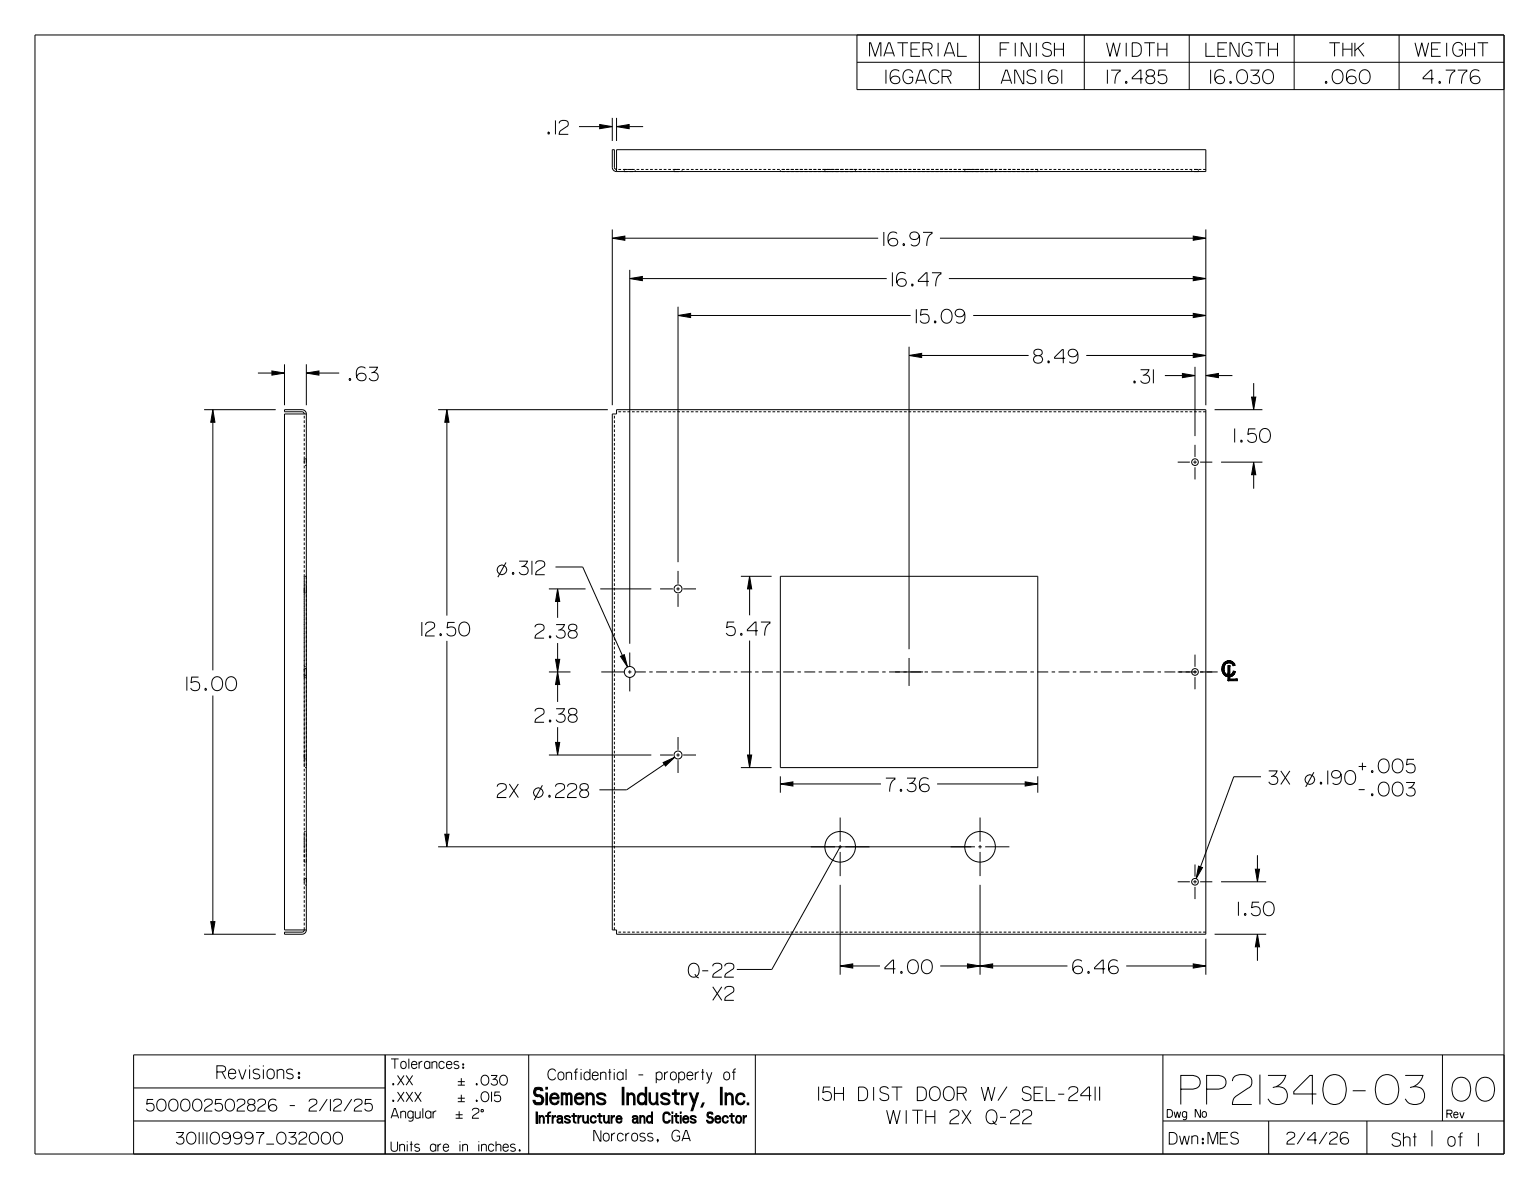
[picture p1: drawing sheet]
<svg xmlns="http://www.w3.org/2000/svg" width="279mm" height="216mm" viewBox="0 0 279 216" stroke-linecap="round" stroke-linejoin="round" font-family="sans-serif">
<defs><g id="words">
<text font-size="4.9" x="221.5" y="123.6">℄</text>
<text font-size="4.1" x="89.3" y="200.6">Siemens Industry, Inc.</text>
<text font-size="2.6" x="91.2" y="203.9">Infrastructure and Cities Sector</text>
<g font-size="2.3">
<text x="205.4" y="69.6">.31</text>
<text x="246.7" y="140.3">+.005</text>
</g>
<g font-size="2.2">
<text x="40.4" y="195.9">Revisions:</text>
<text x="253.3" y="208.2">Sht</text>
<text x="263.2" y="208.2">of</text>
</g>
<g font-size="1.8">
<text x="102.4" y="196.1">Confidential - property of</text>
<text x="110" y="207.2">Norcross, GA</text>
</g>
<g font-size="1.7">
<text x="70.6" y="194">Tolerances:</text>
<text x="70.6" y="203.1">Angular</text>
<text x="70.6" y="209.1">Units are in inches.</text>
</g>
<g font-size="1.3">
<text x="211.9" y="202.9">Dwg No</text>
<text x="262.7" y="203">Rev</text>
</g>
</g></defs>
<g fill="none" stroke="#000" stroke-width=".18">
<path d="M6.3 6.3h266.7v203.2h-266.7zM155.6 6.3v10h117.4M155.6 11.3h117.4M157.9 10.2v-2.4h.2l.8 2.4 .8-2.4h.2v2.4M160.5 10.2l.8-2.4h.3l.8 2.4M160.7 9.6h1.5M160.8 12.7v2.5M162.9 7.8h1.9M163.2 12.9a1.03 1.03 0 0 0-1.3-.1 1.03 1.03 0 0 0-.3 1.3 .91 .91 0 0 0 .7 1.1 .91 .91 0 0 0 1.1-.8 .88 .88 0 0 0-.9-.6 .88 .88 0 0 0-.8 .8M163.9 7.8v2.4M165.4 8.9h1.2M165.7 13.2a.95 .95 0 0 0-1.2-.5 .95 .95 0 0 0-.6 1.1 1 1 0 0 0 .5 1.2 1 1 0 0 0 1.2-.2l.1-.8h-.7"/>
<path d="M166.2 15.2l.9-2.5h.2l.9 2.5M166.4 14.6h1.6M167 7.8h-1.6v2.4h1.6M167.6 8.9h1a.58 .58 0 0 0 .6-.5 .58 .58 0 0 0-.6-.6h-1v2.4M168.5 8.9l.7 1.3M170.3 7.8v2.4M170.5 13.2a.95 .95 0 0 0-1.2-.5 .95 .95 0 0 0-.6 1.1 1 1 0 0 0 .5 1.2 1 1 0 0 0 1.2-.2l.1-.2M171 13.9h1.1a.58 .58 0 0 0 .6-.6 .58 .58 0 0 0-.6-.6h-1.1v2.5M171.4 10.2l.8-2.4h.3l.8 2.4M171.6 9.6h1.5M172 13.9l.7 1.3M173.9 7.8v2.4h1.6"/>
<path d="M177.8 6.3v10M181.6 8.9h1.1M181.8 15.2l.8-2.5h.2l.9 2.5M182 14.6h1.5M183.2 7.8h-1.6v2.4M184.3 7.8v2.4M185.9 12.7v2.5h-.3l-1.2-2.5h-.2v2.5M187.1 7.8v2.4h-.3l-1.2-2.4h-.2v2.4M188 13.1a.8 .8 0 0 0-.9-.4 .8 .8 0 0 0-.6 .6l.2 .4 1 .3a.66 .66 0 0 1 .3 .9 .66 .66 0 0 1-.9 .3l-.4-.1-.3-.4M188.1 7.8v2.4M189.1 12.7v2.5M190.8 8.1a.8 .8 0 0 0-.8-.4 .8 .8 0 0 0-.7 .7l.2 .3 1 .4a.66 .66 0 0 1 .3 .9 .66 .66 0 0 1-.9 .2l-.4-.1-.3-.3"/>
<path d="M191.4 8.9h1.7M191.4 7.8v2.4M191.9 12.9a1.03 1.03 0 0 0-1.3-.1 1.03 1.03 0 0 0-.3 1.3 .91 .91 0 0 0 .7 1.1 .91 .91 0 0 0 1.1-.8 .88 .88 0 0 0-.9-.6 .88 .88 0 0 0-.8 .8M192.8 12.7v2.5M193.1 7.8v2.4M196.8 6.3v10M200.9 7.8l.6 2.4 .6-2.4 .7 2.4 .6-2.4M201 12.7v2.5M201.7 12.7h1.7v.2a2.03 2.03 0 0 0-1 2.3M204.4 14.8l.2 .1-.1 .2-.2-.1zM204.5 7.8v2.4M205.6 7.8h1a1.47 1.47 0 0 1 0 2.4h-1z"/>
<path d="M207.5 14.3h-1.9v-.2l1.3-1.4h.2v2.5M207.7 7.8h2M208.2 12.9a.76 .76 0 0 1 .9-.3 .76 .76 0 0 1 .4 1 .76 .76 0 0 1-.9 .2 .76 .76 0 0 1-.4-.9zM208.6 13.8a.71 .71 0 0 0-.6 .9 .71 .71 0 0 0 1 .5 .69 .69 0 0 0 .7-.7 .69 .69 0 0 0-.7-.7M208.7 7.8v2.4M210.2 8.9h1.6M210.2 7.8v2.4M211.6 12.7h-1.2l-.1 1.1a.92 .92 0 0 1 1.2-.2 .92 .92 0 0 1 .3 1.2 .91 .91 0 0 1-1.6-.1M211.8 7.8v2.4M215.9 6.3v10M218.9 7.8v2.4h1.7M219.8 12.7v2.5"/>
<path d="M221.1 8.9h1.2M222.2 12.9a1.03 1.03 0 0 0-1.3-.1 1.03 1.03 0 0 0-.4 1.3 .91 .91 0 0 0 .7 1.1 .91 .91 0 0 0 1.1-.8 .88 .88 0 0 0-.9-.6 .88 .88 0 0 0-.8 .8M222.8 7.8h-1.7v2.4h1.7M223.3 14.8l.2 .1v.2l-.2-.1zM224.8 13a1.02 1.02 0 0 1 1.3-.2 1.02 1.02 0 0 1 .4 1.2 1.03 1.03 0 0 1-1.1 1.2 1.03 1.03 0 0 1-.9-1.4zM224.9 7.8v2.4h-.2l-1.2-2.4h-.2v2.4M227 12.7h1.5l-.4 .8-.7 .3M227.3 8.2a.95 .95 0 0 0-1.2-.4 .95 .95 0 0 0-.6 1.1 1 1 0 0 0 .4 1.2 1 1 0 0 0 1.3-.3l.1-.7h-.7M227.7 13.7a.81 .81 0 0 1 .9 1.1 .81 .81 0 0 1-1.4 .1l-.2-.2M227.8 7.8h1.9M228.8 7.8v2.4M229.5 13a1.02 1.02 0 0 1 1.3-.2 1.02 1.02 0 0 1 .4 1.2 1.03 1.03 0 0 1-1.1 1.2 1.03 1.03 0 0 1-.9-1.4z"/>
<path d="M230.3 8.9h1.6M230.3 7.8v2.4M231.9 7.8v2.4M234.9 6.3v10M240.7 14.8l.2 .1-.1 .2-.2-.1zM241.3 7.8h1.9M242.1 13a1.02 1.02 0 0 1 1.3-.2 1.02 1.02 0 0 1 .4 1.2 1.03 1.03 0 0 1-1.1 1.2 1.03 1.03 0 0 1-.9-1.4zM242.3 7.8v2.4M243.8 8.9h1.6M243.8 7.8v2.4M245.4 7.8v2.4M246 7.8v2.4"/>
<path d="M246.1 12.9a1.03 1.03 0 0 0-1.3-.1 1.03 1.03 0 0 0-.4 1.3 .91 .91 0 0 0 .8 1.1 .91 .91 0 0 0 1-.8 .88 .88 0 0 0-.9-.6 .88 .88 0 0 0-.8 .8M246.5 8.7l1.1 1.5M247 13a1.02 1.02 0 0 1 1.3-.2 1.02 1.02 0 0 1 .4 1.2 1.03 1.03 0 0 1-1.1 1.2 1.03 1.03 0 0 1-.8-1.4zM247.6 7.8l-1.6 1.4M254 6.3v10M256.9 7.8l.6 2.4 .6-2.4 .6 2.4 .7-2.4M259.9 8.9h1.2M260.3 14.3h-1.9v-.2l1.3-1.4h.2v2.5M261.3 14.8l.2 .1-.1 .2-.2-.1zM261.5 7.8h-1.6v2.4h1.6M262.5 12.7h1.6v.2a2.03 2.03 0 0 0-1 2.3M262.6 7.8v2.4"/>
<path d="M264.7 12.7h1.6v.2a2.03 2.03 0 0 0-1 2.3M265.5 8.2a.95 .95 0 0 0-1.2-.4 .95 .95 0 0 0-.6 1.1 1 1 0 0 0 .5 1.2 1 1 0 0 0 1.2-.3l.1-.7h-.7M266.1 8.9h1.6M266.1 7.8v2.4M267.7 7.8v2.4M268.2 7.8h2M268.6 12.9a1.03 1.03 0 0 0-1.3-.1 1.03 1.03 0 0 0-.4 1.3 .91 .91 0 0 0 .7 1.1 .91 .91 0 0 0 1.1-.8 .88 .88 0 0 0-.9-.6 .88 .88 0 0 0-.8 .8M269.2 7.8v2.4M99.5 24l.2 .1v.2l-.2-.1zM100.8 21.9v2.5M101.5 22.4a.89 .89 0 0 1 .8-.6 .89 .89 0 0 1 .9 .5 .54 .54 0 0 1-.4 .7l-1.1 .8-.2 .6h1.7M105.1 23h3.8"/>
<path d="M108.9 22.6l2.3 .4-2.3 .4zM111.2 21.4v4.2M111.9 23l2.3-.4v.8zM111.9 30.8l-.2-.1-.2-.3v-3.2h-.3v3.2a.78 .78 0 0 0 .7 .8M111.9 27.2h107v4h-107zM111.9 30.8h.1M111.9 21.4v4.2M112.3 30.8h.5M113.1 30.8h2.1M113.3 30.9v.3M114.2 23h2.6M115.3 30.9v.3"/>
<path d="M115.6 30.8h.4M116.4 30.8h.5M117.2 30.8h.5M118 30.8h.5M118.8 30.8h.5M119.7 30.8h.5M120.5 30.8h.5M121.3 30.8h.5M122.1 30.8h1.4M122.4 30.9v.3M123.8 30.8h.5M123.8 30.9v.3"/>
<path d="M124.6 30.8h.5M125.4 30.8h.5M126.3 30.8h.4M127.1 30.8h.5M127.9 30.8h.5M128.7 30.8h.5M129.5 30.8h.5M130.4 30.8h.5M131.2 30.8h.5M132 30.8h.5M132.8 30.8h.5M133.7 30.8h.5"/>
<path d="M134.5 30.8h.5M135.3 30.8h.5M136.1 30.8h.5M137 30.8h.4M137.8 30.8h.5M138.6 30.8h.5M139.4 30.8h.5M140.2 30.8h.5M141.1 30.8h.5M141.7 30.9v.3M141.7 30.8h.1M141.9 30.8h.6"/>
<path d="M142.7 30.8h.6M143.5 30.8h.6M144.4 30.8h.5M145.2 30.8h.6M146 30.8h.6M146.8 30.8h.6M147.6 30.8h.6M148.5 30.8h.5M149.3 30.8h2.2M149.7 30.9v.3M151.6 30.8h.7M152.5 30.8h.6"/>
<path d="M153.4 30.8h.6M154.2 30.8h.7M155.1 30.8h.5M155.3 30.9v.3M155.9 30.8h.5M156.7 30.8h.5M157.5 30.8h.6M158.3 30.8h.6M159.2 30.8h.5M160 30.8h.5M160.8 30.8h.5M161.6 30.8h.6"/>
<path d="M162.5 30.8h.5M163.3 30.8h.5M164.1 30.8h.5M164.9 30.8h.5M165.8 30.8h.5M166.6 30.8h.5M167.4 30.8h.5M168.2 30.8h.5M169 30.8h.5M169.9 30.8h.5M170.7 30.8h.5M171.5 30.8h.5"/>
<path d="M172.3 30.8h.5M173.2 30.8h.5M174 30.8h.5M174.8 30.8h2.1M175.1 30.9v.3M177 30.8h.8M177.9 30.8h.7M178.9 30.8h.5M179.7 30.8h.6M180.5 30.8h.6M180.7 30.9v.3M181.4 30.8h.5"/>
<path d="M182.2 30.8h.5M183 30.8h.5M183.8 30.8h.6M184.6 30.8h.6M185.5 30.8h.5M186.3 30.8h.5M187.1 30.8h.5M187.9 30.8h.6M188.4 30.9v.3M188.8 30.8h.5M189.6 30.8h.5M190.4 30.8h.5"/>
<path d="M191.3 30.8h.5M192.1 30.8h.5M192.9 30.8h.5M193.7 30.8h.5M194.6 30.8h.5M195.4 30.8h.5M196.2 30.8h.5M197 30.8h.5M197.8 30.8h.5M198.7 30.8h.5M199.5 30.8h.5M200.3 30.8h.5"/>
<path d="M201.1 30.8h.5M202 30.8h.5M202.8 30.8h.5M203.6 30.8h.5M204.4 30.8h.5M205.3 30.8h.4M206.1 30.8h.5M206.9 30.8h.5M207.7 30.8h.5M208.5 30.8h.5M209.4 30.8h.5M210.2 30.8h.5"/>
<path d="M211 30.8h.5M211.8 30.8h.5M212.7 30.8h.5M213.5 30.8h.5M214.3 30.8h.5M215.1 30.8h.5M216 30.8h.4M216.3 30.9v.3M216.8 30.8h.8M217.6 30.9v.3M217.6 30.8h.5M218.4 30.8h.5"/>
<path d="M111.2 43.3l2.2-.4v.7zM111.2 41.7v31.9M113.4 43.3h46M114.3 50.6l2.3-.4v.8zM114.3 49v67.9M116.6 50.6h44.4M123.1 57.3l2.3-.4v.8zM123.1 55.7v46.4M125.4 57.3h39.9M160.5 42.1v2.6M162 49.5v2.5M162.8 42.4a1.03 1.03 0 0 0-1.3-.1 1.03 1.03 0 0 0-.3 1.3 .91 .91 0 0 0 .7 1 .91 .91 0 0 0 1.1-.7 .88 .88 0 0 0-.9-.6 .88 .88 0 0 0-.8 .7"/>
<path d="M164 44.2l.2 .2-.1 .2-.2-.2zM164.4 49.7a1.03 1.03 0 0 0-1.3-.1 1.03 1.03 0 0 0-.3 1.3 .91 .91 0 0 0 .7 1.1 .91 .91 0 0 0 1-.8 .88 .88 0 0 0-.9-.6 .88 .88 0 0 0-.8 .8M165.6 51.6l.2 .1-.1 .2-.2-.1zM166.4 56.2v2.5M166.9 42.7a.83 .83 0 0 1-1 .9 .83 .83 0 0 1-.6-1.2 .96 .96 0 0 1 1.1-.2 .96 .96 0 0 1 .6 1 1 1 0 0 1-.4 1.2 1 1 0 0 1-1.2 0M167.6 42.2h1.6v.2a2.03 2.03 0 0 0-.9 2.3M168.5 56.2h-1.3l-.1 1.1a.92 .92 0 0 1 1.2-.2 .92 .92 0 0 1 .3 1.2 .91 .91 0 0 1-1.6-.1M168.6 51.1h-1.9v-.2l1.4-1.4h.2v2.5M169.2 49.5h1.6v.2a2.03 2.03 0 0 0-.9 2.3M169.7 58.3l.2 .1-.1 .2-.2-.1zM170.6 43.3h46M171.1 56.5a1.02 1.02 0 0 1 1.3-.2 1.02 1.02 0 0 1 .5 1.2 1.03 1.03 0 0 1-1.2 1.2 1.03 1.03 0 0 1-.8-1.4z"/>
<path d="M172.3 50.6h44.3M175.1 56.8a.83 .83 0 0 1-1 .8 .83 .83 0 0 1-.6-1.2 .96 .96 0 0 1 1.2-.2 .96 .96 0 0 1 .5 1.1 1 1 0 0 1-.3 1.2 1 1 0 0 1-1.3-.1M176.7 57.3h39.9M216.6 56.9l2.3 .4-2.3 .4zM216.6 50.2l2.3 .4-2.3 .4zM216.6 42.9l2.3 .4-2.3 .3zM218.9 41.7v31.9M37.1 74.4h13M38.6 74.4l.4 2.3h-.7zM38.6 76.7v45M46.8 67.7h2.6M49.4 67.4l2.2 .3-2.2 .4z"/>
<path d="M51.6 66.2v7.4M55.2 75.2v-.2l-.4-.2h-3.2v-.4h3.2a.78 .78 0 0 1 .8 .8M55.2 75.2h.1M55.2 75.5v.5M55.2 76.3v.5M55.2 77.1v.5M55.2 78v.5M55.2 78.8v.5M55.2 79.6v.5M55.6 67.7l2.3-.3v.7zM55.6 66.2v7.4M55.6 75.2v93.7"/>
<path d="M55.6 75.2h-4v93.7h4M57.9 67.7h3.7M63.5 68.7l.2 .2-.1 .2-.2-.2zM66.3 66.9a1.03 1.03 0 0 0-1.3-.1 1.03 1.03 0 0 0-.3 1.2 .91 .91 0 0 0 .7 1.1 .91 .91 0 0 0 1.1-.7 .88 .88 0 0 0-.9-.6 .88 .88 0 0 0-.8 .7M67 66.7h1.5l-.5 .7-.6 .3M67.7 67.6a.81 .81 0 0 1 .9 1.2 .81 .81 0 0 1-1.4 .1l-.2-.2M79.5 74.4h30.8M81.1 74.4l.4 2.3h-.8zM81.1 76.7v35.1M111.5 75.2h.1M111.5 75.5v.5M111.5 76.3v.5"/>
<path d="M111.5 77.1v.5M111.5 78v.5M111.5 78.8v.5M111.5 79.6v.5M111.9 74.4h107v95.2h-107v-.7h-.7v-93.7h.7zM111.9 74.8h.1M112.3 74.8h.5M113.1 74.8h.5M113.9 74.8h.5M114.7 74.8h.5M115.6 74.8h.4M116.4 74.8h.5"/>
<path d="M117.2 74.8h.5M118 74.8h.5M118.8 74.8h.5M119.7 74.8h.5M120.5 74.8h.5M121.3 74.8h.5M122.1 74.8h.5M123 74.8h.5M123.8 74.8h.5M124.6 74.8h.5M125.4 74.8h.5M126.3 74.8h.4"/>
<path d="M127.1 74.8h.5M127.9 74.8h.5M128.7 74.8h.5M129.5 74.8h.5M130.4 74.8h.5M131.2 74.8h.5M132 74.8h.5M132.8 74.8h.5M133.7 74.8h.5M134.5 74.8h.5M135.3 74.8h.5M136.1 74.8h.5"/>
<path d="M137 74.8h.4M137.8 74.8h.5M138.6 74.8h.5M139.4 74.8h.5M140.2 74.8h.5M141.1 74.8h.5M141.9 74.8h.5M142.7 74.8h.5M143.5 74.8h.5M144.4 74.8h.5M145.2 74.8h.5M146 74.8h.5"/>
<path d="M146.8 74.8h.5M147.6 74.8h.5M148.5 74.8h.5M149.3 74.8h.5M150.1 74.8h.5M150.9 74.8h.5M151.8 74.8h.5M152.6 74.8h.5M153.4 74.8h.5M154.2 74.8h.5M155.1 74.8h.4M155.9 74.8h.5"/>
<path d="M156.7 74.8h.5M157.5 74.8h.5M158.3 74.8h.5M159.2 74.8h.5M160 74.8h.5M160.8 74.8h.5M161.6 74.8h.5M162.5 74.8h.5M163.3 74.8h.5M164.1 74.8h.5M164.9 74.8h.5M165 64.5l2.3-.3v.7z"/>
<path d="M165 63v54.9M165.8 74.8h.4M166.6 74.8h.5M167.3 64.5h19.4M167.4 74.8h.5M168.2 74.8h.5M169 74.8h.5M169.9 74.8h.5M170.7 74.8h.5M171.5 74.8h.5M172.3 74.8h.5M173.2 74.8h.5"/>
<path d="M174 74.8h.5M174.8 74.8h.5M175.6 74.8h.5M176.5 74.8h.4M177.3 74.8h.5M178.1 74.8h.5M178.9 74.8h.5M179.7 74.8h.5M180.6 74.8h.5M181.4 74.8h.5M182.2 74.8h.5M183 74.8h.5"/>
<path d="M183.9 74.8h.5M184.7 74.8h.5M185.5 74.8h.5M186.3 74.8h.5M187.2 74.8h.4M187.8 63.7a.76 .76 0 0 1 .9-.3 .76 .76 0 0 1 .4 .9 .76 .76 0 0 1-.9 .3 .76 .76 0 0 1-.4-.9zM188 74.8h.5M188.2 64.6a.71 .71 0 0 0-.5 .9 .71 .71 0 0 0 .9 .4 .69 .69 0 0 0 .7-.6 .69 .69 0 0 0-.6-.7M188.8 74.8h.5M189.6 74.8h.5M190.3 65.5l.2 .2-.1 .2-.2-.2zM190.4 74.8h.5"/>
<path d="M191.3 74.8h.5M192.1 74.8h.5M192.9 74.8h.5M193.4 65.1h-1.9v-.2l1.3-1.4h.2v2.4M193.7 74.8h.5M194.6 74.8h.5M195.4 74.8h.5M195.6 64a.83 .83 0 0 1-1 .8 .83 .83 0 0 1-.5-1.1 .96 .96 0 0 1 1.1-.2 .96 .96 0 0 1 .5 1 1 1 0 0 1-.3 1.2 1 1 0 0 1-1.3 0M196.2 74.8h.5M197 74.8h.5M197.2 64.5h19.4M197.8 74.8h.5"/>
<path d="M198.7 74.8h.5M199.5 74.8h.5M200.3 74.8h.5M201.1 74.8h.5M202 74.8h.5M202.8 74.8h.5M203.6 74.8h.5M204.4 74.8h.5M205.3 74.8h.4M206.1 74.8h.5M206.9 74.8h.5M207.1 67.1h1.5l-.5 .8-.6 .3"/>
<path d="M207.7 74.8h.5M208.5 74.8h.5M209.4 74.8h.5M209.4 67.1v2.5M210.2 74.8h.5M211 74.8h.5M211.5 68.2h3.2M211.8 74.8h.5M212.7 74.8h.5M213.5 74.8h.5M214.3 74.8h.5M214.7 67.8l2.2 .4-2.2 .4z"/>
<path d="M215.1 74.8h.5M216 74.8h.4M216.6 64.2l2.3 .3-2.3 .4zM216.8 74.8h.5M216.9 66.6v12.6M217.6 74.8h.5M218.4 74.8h.5M218.9 68.2l2.3-.4v.8zM220.5 74.4h8.7M221.2 68.2h2.5M224.1 77.8v2.5M225.3 79.9l.2 .2-.1 .2-.2-.2z"/>
<path d="M227.2 72.1h.8l-.4 2.3zM227.6 69.6v2.5M227.9 77.9h-1.2l-.2 1a.92 .92 0 0 1 1.2-.1 .92 .92 0 0 1 .3 1.1 .91 .91 0 0 1-1.5 0M228.9 78.1a1.02 1.02 0 0 1 1.3-.1 1.02 1.02 0 0 1 .4 1.2 1.03 1.03 0 0 1-1.1 1.1 1.03 1.03 0 0 1-.8-1.3zM55.2 80.4v.5M55.2 81.2v.5M55.2 82.1v.5M55.2 82.9v1.3M55.2 84.5v.5M55.2 85.4v.5M55.2 86.2v.5M55.2 87v.5"/>
<path d="M55.2 87.8v.5M55.2 88.6v.5M55.2 89.5v.5M55.2 90.3v.5M55.2 91.1v.5M55.2 91.9v.5M55.2 92.8v.4M55.2 93.6v.5M55.2 94.4v.5M55.2 95.2v.5M55.2 96v.5M55.2 96.9v.5"/>
<path d="M55.2 97.7v.5M55.2 98.5v.5M55.2 99.3v.5M55.4 84.5h.2M55.4 83.3h.2M111.5 80.4v.5M111.5 81.2v.5M111.5 82.1v.5M111.5 82.9v.5M111.5 83.7v.5M111.5 84.5v.5M111.5 85.4v.5"/>
<path d="M111.5 86.2v.5M111.5 87v.5M111.5 87.8v.5M111.5 88.6v.5M111.5 89.5v.5M111.5 90.3v.5M111.5 91.1v.5M111.5 91.9v.5M111.5 92.8v.4M111.5 93.6v.5M111.5 94.4v.5M111.5 95.2v.5"/>
<path d="M111.5 96v.5M111.5 96.9v.5M111.5 97.7v.5M111.5 98.5v.5M111.5 99.3v.5M213.8 83.9h2.2M216.6 83.9h.7M216.9 80.8v2.2M216.9 83.6v.6M216.9 84.8v2.3M217.9 83.9h2.2M221.7 83.9h7.5"/>
<path d="M227.6 83.9l.4 2.3h-.8zM227.6 86.2v2.5M55.2 100.2v.4M55.2 101v.5M55.2 101.8v.5M55.2 102.6v.5M55.2 103.4v.5M55.2 104.3v25.1M55.2 107.7h.3M55.2 106.2h.3M55.4 104.6h.2M76.6 112.9v2.6"/>
<path d="M77.3 113.5a.89 .89 0 0 1 .8-.6 .89 .89 0 0 1 .8 .5 .54 .54 0 0 1-.3 .7l-1.2 .8-.1 .6h1.6M79.9 115.1l.2 .1v.2l-.2-.1zM81.1 116.4v35.1M82.5 113h-1.2l-.1 1a.92 .92 0 0 1 1.1-.1 .92 .92 0 0 1 .4 1.2 .91 .91 0 0 1-1.6-.1M83.6 113.3a1.02 1.02 0 0 1 1.2-.2 1.02 1.02 0 0 1 .5 1.2 1.03 1.03 0 0 1-1.2 1.2 1.03 1.03 0 0 1-.8-1.4zM91.9 102.1l-1.5 2.7M93.1 103.9l.2 .2-.1 .2-.2-.1zM94.2 101.9h1.5l-.4 .7-.6 .3M94.9 102.9a.81 .81 0 0 1 .9 1.1 .81 .81 0 0 1-1.4 .1l-.2-.2M96.6 101.8v2.6M97.1 113.9a.89 .89 0 0 1 .8-.6 .89 .89 0 0 1 .9 .5 .54 .54 0 0 1-.4 .7l-1.1 .8-.2 .6h1.7M97.3 102.4a.89 .89 0 0 1 .8-.6 .89 .89 0 0 1 .8 .5 .54 .54 0 0 1-.3 .7l-1.2 .8-.1 .6h1.6"/>
<path d="M99.6 106.9h6.7M99.8 115.5l.2 .1-.1 .2-.2-.1zM100.8 103h5l7.2 16M100.9 119.7h.7l-.4 2.3zM101 113.4h1.5l-.5 .8-.6 .2M101.2 106.9l.4 2.3h-.7zM101.2 109.2v3M101.2 116.8v2.9M101.6 114.4a.81 .81 0 0 1 .9 1.1 .81 .81 0 0 1-1.4 .1l-.1-.2M103.4 113.5a.74 .74 0 0 1 .9-.1 .74 .74 0 0 1 .4 .8 .76 .76 0 0 1-1 .3 .76 .76 0 0 1-.4-.9zM103.8 114.5a.71 .71 0 0 0-.6 .9 .71 .71 0 0 0 .9 .5 .69 .69 0 0 0 .7-.7 .69 .69 0 0 0-.6-.7M109 106.9h9.2"/>
<path d="M111.5 100.2v.4M111.5 101v.5M111.5 101.8v.5M111.5 102.6v.5M111.5 103.4v.5M111.5 104.3v.5M111.5 105.1v.5M111.5 105.9v.5M111.5 106.7v.5M111.5 107.5v.5M111.5 108.4v.5M111.5 109.2v.5"/>
<path d="M111.5 110v.5M111.5 110.8v.5M111.5 111.7v.5M111.5 112.5v.5M111.5 113.3v.5M111.5 114.1v.5M111.5 114.9v.5M111.5 115.8v.5M111.5 116.6v.5M111.5 117.4v.5M111.5 118.2v.5M111.5 119.1v.4"/>
<path d="M111.5 119.9v.5M112.6 119.2l.7-.3 .6 2.2zM114.3 118.5v2.6M119.8 106.9h2.4M122.8 106.9h.6M123.1 103.7v2.3M123.1 106.6v.6M123.1 107.9v2.3M124 106.9h2.4M133.3 113h-1.2l-.2 1a.92 .92 0 0 1 1.2-.1 .92 .92 0 0 1 .3 1.1 .91 .91 0 0 1-1.6-.1M134.5 104.6h5.6M134.5 115l.2 .1v.2l-.3-.1z"/>
<path d="M136.1 104.6l.4 2.3h-.8zM136.1 106.9v4.8M136.1 116.3v20.8M137.6 114.5h-1.9v-.2l1.3-1.3h.3v2.4M138.1 113h1.7v.2a2.03 2.03 0 0 0-1 2.2M141.7 104.6h46.7v34.8h-46.7zM165 119.5v5.1M216.9 118.9v2.2M33.9 122.9v2.5M36 122.9h-1.2l-.1 1.1a.92 .92 0 0 1 1.2-.1 .92 .92 0 0 1 .3 1.1 .91 .91 0 0 1-1.6-.1M37.3 125l.2 .1-.1 .2-.2-.1zM38.6 126.3v41.1"/>
<path d="M38.7 123.2a1.02 1.02 0 0 1 1.3-.2 1.02 1.02 0 0 1 .4 1.2 1.03 1.03 0 0 1-1.1 1.2 1.03 1.03 0 0 1-.9-1.4zM41.2 123.2a1.02 1.02 0 0 1 1.3-.2 1.02 1.02 0 0 1 .4 1.2 1.03 1.03 0 0 1-1.1 1.2 1.03 1.03 0 0 1-.8-1.4zM55.2 129.5v.7M55.2 130.3v.8M55.2 131.1v.8M55.2 131.9v.8M55.2 132.8v.7M55.2 133.6v.7M55.2 134.4v.8M55.2 135.2v.8M55.2 136.1v.7M55.2 136.9v1.6"/>
<path d="M55.2 138.6v.7M55.2 139.6v.5M55.2 137.8h.3M55.2 136.4h.3M55.2 123h.3M55.2 121h.3M55.4 139.4h.2M55.4 122.6h.2M55.4 121.4h.2M97.1 129.2a.89 .89 0 0 1 .8-.6 .89 .89 0 0 1 .9 .5 .54 .54 0 0 1-.4 .7l-1.1 .8-.2 .6h1.7M99.6 122h4M99.6 137.1h18.6"/>
<path d="M99.8 130.7l.2 .2-.1 .2-.2-.2zM100.9 134.8h.7l-.4 2.3zM101 128.7h1.5l-.5 .7-.6 .3M101.2 122l.4 2.3h-.7zM101.2 124.3v3.2M101.2 132v2.8M101.6 129.6a.81 .81 0 0 1 .9 1.2 .81 .81 0 0 1-1.4 .1l-.1-.2M103.4 128.8a.74 .74 0 0 1 .9-.1 .74 .74 0 0 1 .4 .8 .76 .76 0 0 1-1 .3 .76 .76 0 0 1-.4-.9zM103.8 129.8a.71 .71 0 0 0-.6 .9 .71 .71 0 0 0 .9 .5 .69 .69 0 0 0 .7-.7 .69 .69 0 0 0-.6-.7M109.2 122h4.2M111.5 120.7v.5M111.5 121.5v.5"/>
<path d="M111.5 122.3v.5M111.5 123.2v.5M111.5 124v.5M111.5 124.8v.5M111.5 125.6v.5M111.5 126.5v.4M111.5 127.3v.5M111.5 128.1v.5M111.5 128.9v.5M111.5 129.7v.5M111.5 130.6v.5M111.5 131.4v.5"/>
<path d="M111.5 132.2v.5M111.5 133v.5M111.5 133.8v.5M111.5 134.7v.5M111.5 135.5v.5M111.5 136.3v.5M111.5 137.1v.5M111.5 138v.5M111.5 138.8v.5M111.5 139.6v.5M114 122h.6M114.3 121.7v.6"/>
<path d="M114.3 122.9v2.6M115.3 122h1.9M117.9 122h.6M119.1 122h2M119.8 137.1h2.4M120.4 138.5l2.1-1-1.7 1.6zM120.6 138.8l-6.8 4.6h-5M121.7 122h.6M122.8 137.1h.6M123 122h1.9M123.1 133.8v2.4M123.1 136.8v.6"/>
<path d="M123.1 138v2.4M124 137.1h2.4M125.6 122h.6M126.8 122h2M129.4 122h.6M130.6 122h2M133.2 122h.7M134.5 122h2M134.5 139.4h5.6M135.7 137.1h.8l-.4 2.3zM137.1 122h.6M138.3 122h2"/>
<path d="M140.9 122h.7M142.2 122h2M144.8 122h.6M146 122h2M148.6 122h.6M149.9 122h2M152.5 122h.6M153.7 122h2M156.3 122h.6M157.6 122h1.9M160.2 122h.6M161.4 122h6.2"/>
<path d="M167.9 122h.6M169.1 122h2M171.7 122h.6M172.9 122h2M175.5 122h.7M176.8 122h2M179.4 122h.6M180.6 122h2M183.2 122h.7M184.5 122h2M187.1 122h.6M188.3 122h2"/>
<path d="M190.9 122h.6M192.2 122h1.9M194.8 122h.6M196 122h2M198.6 122h.6M199.9 122h1.9M202.5 122h.6M203.7 122h2M206.3 122h.6M207.5 122h2M210.1 122h.7M211.4 122h2"/>
<path d="M213.8 122h3.5M216.9 121.7v.6M216.9 122.9v2.3M217.8 122h3.3M230.3 140h1.5l-.4 .7-.7 .3M232.5 140l1.7 2.4M234.2 140l-1.7 2.4M241.1 139.9v2.5M250.5 138.2a1.02 1.02 0 0 1 1.3-.2 1.02 1.02 0 0 1 .4 1.2 1.03 1.03 0 0 1-1.1 1.1 1.03 1.03 0 0 1-.9-1.3zM253.2 138a1.04 1.04 0 0 1 1.2 0 1.04 1.04 0 0 1 .3 1.2 1.03 1.03 0 0 1-1.1 1.1 1.03 1.03 0 0 1-.9-1.3l.2-.6zM256.7 137.9h-1.2l-.2 1a.92 .92 0 0 1 1.2-.1 .92 .92 0 0 1 .3 1.1 .91 .91 0 0 1-1.5 0M55.2 140.4v.5"/>
<path d="M55.2 141.2v.5M55.2 142.1v.5M55.2 142.9v.5M55.2 143.7v.5M55.2 144.5v.5M55.2 145.4v.4M55.2 146.2v.5M55.2 147v.5M55.2 147.8v.5M55.2 148.6v.5M55.2 149.5v.5M55.2 150.3v.5"/>
<path d="M55.2 151h.1M55.2 151.1v3M55.2 154.1v.8M55.2 155.1v.6M55.2 156v.5h.3M55.2 156.9v.5M55.2 157.7v.5M55.2 158.5v.5M55.2 159.3v1.3M55.2 151h.3M55.4 159.5h.2M79.5 153.8h97.5"/>
<path d="M80.7 151.5h.8l-.4 2.3zM90.3 142.8a.89 .89 0 0 1 .8-.5 .89 .89 0 0 1 .8 .5 .54 .54 0 0 1-.3 .6l-1.2 .9-.1 .5h1.6M92.5 142.4l1.6 2.4M94.1 142.4l-1.6 2.4M98.5 142.6l-1.5 2.7M99.7 144.4l.2 .1-.1 .2-.2-.1zM100.9 142.8a.89 .89 0 0 1 .8-.5 .89 .89 0 0 1 .8 .5 .54 .54 0 0 1-.3 .6l-1.2 .9-.1 .5h1.6M103 142.8a.89 .89 0 0 1 .8-.5 .89 .89 0 0 1 .9 .5 .54 .54 0 0 1-.4 .6l-1.1 .9-.2 .5h1.7M105.5 142.4a.74 .74 0 0 1 .9-.1 .74 .74 0 0 1 .3 .9 .76 .76 0 0 1-.9 .3 .76 .76 0 0 1-.4-.9zM105.8 143.4a.71 .71 0 0 0-.6 .9 .71 .71 0 0 0 1 .5 .69 .69 0 0 0 .7-.6 .69 .69 0 0 0-.6-.8M111.5 140.4v.5M111.5 141.2v.5"/>
<path d="M111.5 142.1v.5M111.5 142.9v.5M111.5 143.7v.5M111.5 144.5v.5M111.5 145.4v.4M111.5 146.2v.5M111.5 147v.5M111.5 147.8v.5M111.5 148.6v.5M111.5 149.5v.5M111.5 150.3v.5M111.5 151.1v.5"/>
<path d="M111.5 151.9v.5M111.5 152.8v.4M111.5 153.6v.5M111.5 154.4v.5M111.5 155.2v.5M111.5 156v.5M111.5 156.9v.5M111.5 157.7v.5M111.5 158.5v.5M111.5 159.3v.5M141.7 142.4l2.3-.4v.7zM141.7 141v2.9"/>
<path d="M144 142.4h15.9M152.5 153.8l-12.4 22.2h-6.3M152.5 148.4v4.4M152.5 153.5v.6M152.5 154.7v4.4M160.8 141.3h1.7v.2a2.03 2.03 0 0 0-1 2.3M163.5 143.3l.2 .2-.1 .2-.2-.2zM164.7 141.3h1.5l-.5 .7-.6 .3M165.3 142.2a.81 .81 0 0 1 .9 1.2 .81 .81 0 0 1-1.4 .1l-.1-.2M168.6 141.5a1.03 1.03 0 0 0-1.3-.1 1.03 1.03 0 0 0-.4 1.3 .91 .91 0 0 0 .7 1 .91 .91 0 0 0 1.1-.7 .88 .88 0 0 0-.9-.6 .88 .88 0 0 0-.8 .7M170.1 142.4h16M177.6 153.8h.6"/>
<path d="M177.9 148.4v4.4M177.9 153.5v.6M177.9 154.7v4.4M178.9 153.8h4.3M186.1 142l2.3 .4-2.3 .3zM188.4 141v2.9M216.9 157v2.2M216.9 159.8v.6M217.6 157.3l.7 .2-1.1 2zM227.9 157.8h.8l-.4 2.3zM228.3 155.3v2.5M228.9 141h-4.9l-6.1 16.4"/>
<path d="M231 140.9a.81 .81 0 0 1 .9 1.2 .81 .81 0 0 1-1.4 .1l-.2-.2M238.5 140.2l-1.4 2.7M239.8 142l.2 .2-.1 .2-.2-.2zM243.4 140.5a.83 .83 0 0 1-1 .8 .83 .83 0 0 1-.5-1.1 .96 .96 0 0 1 1.1-.2 .96 .96 0 0 1 .5 1 1 1 0 0 1-.3 1.2 1 1 0 0 1-1.3 0M244.4 140.3a1.02 1.02 0 0 1 1.3-.2 1.02 1.02 0 0 1 .4 1.2 1.03 1.03 0 0 1-1.1 1.1 1.03 1.03 0 0 1-.9-1.3zM246.7 143.4h1.1M249.1 144.1l.2 .2-.1 .2-.2-.2zM250.5 142.4a1.02 1.02 0 0 1 1.3-.2 1.02 1.02 0 0 1 .4 1.2 1.03 1.03 0 0 1-1.1 1.1 1.03 1.03 0 0 1-.9-1.3zM253.2 142.2a1.04 1.04 0 0 1 1.2 0 1.04 1.04 0 0 1 .3 1.2 1.03 1.03 0 0 1-1.1 1.1 1.03 1.03 0 0 1-.9-1.3l.2-.6zM255.3 142.1h1.5l-.5 .7-.6 .3M256 143a.81 .81 0 0 1 .8 1.2 .81 .81 0 0 1-1.4 .1l-.1-.2M37.1 169.6h13"/>
<path d="M38.3 167.4h.7l-.4 2.2zM55.2 168.4v.7l-.4 .2h-3.2v.3h3.2a.78 .78 0 0 0 .8-.7M55.2 161v.5M55.2 161.8v.5M55.2 162.6v.5M55.2 163.4v.5M55.2 164.3v.5M55.2 165.1v.5M55.2 165.9v.5M55.2 166.7v.5M55.2 167.5v.5M55.4 160.7h.2"/>
<path d="M111.5 160.2v.4M111.5 161v.5M111.5 161.8v.5M111.5 162.6v.5M111.5 163.4v.5M111.5 164.3v.5M111.5 165.1v.5M111.5 165.9v.5M111.5 166.7v.5M111.5 167.5v.5M111.5 168.4v.5M111.9 169.3h.1"/>
<path d="M112.3 169.3h.5M113.1 169.3h.5M113.9 169.3h.5M114.7 169.3h.5M115.6 169.3h.4M116.4 169.3h.5M117.2 169.3h.5M118 169.3h.5M118.8 169.3h.5M119.7 169.3h.5M120.5 169.3h.5M121.3 169.3h.5"/>
<path d="M122.1 169.3h.5M123 169.3h.5M123.8 169.3h.5M124.6 169.3h.5M125.2 175.3a1.02 1.02 0 0 1 1.3-.2 1.02 1.02 0 0 1 .4 1.2 1.03 1.03 0 0 1-1.1 1.1 1.03 1.03 0 0 1-.8-1.3zM125.4 169.3h.5M126.1 177l.4 .4 .4 .2M126.3 169.3h.4M127.1 169.3h.5M127.5 176.3h1.1M127.9 169.3h.5M128.7 169.3h.5"/>
<path d="M129.4 175.5a.89 .89 0 0 1 .8-.6 .89 .89 0 0 1 .8 .5 .54 .54 0 0 1-.3 .7l-1.2 .8-.1 .5h1.6M129.4 179.2l1.6 2.4M129.5 169.3h.5M130.4 169.3h.5M131 179.2l-1.6 2.4M131.2 169.3h.5M131.6 175.5a.89 .89 0 0 1 .8-.6 .89 .89 0 0 1 .8 .5 .54 .54 0 0 1-.3 .7l-1.2 .8-.1 .5h1.6M131.6 179.7a.89 .89 0 0 1 .8-.6 .89 .89 0 0 1 .8 .5 .54 .54 0 0 1-.3 .7l-1.2 .8-.1 .5h1.6M132 169.3h.5M132.8 169.3h.5M133.7 169.3h.5M134.5 169.3h.5"/>
<path d="M135.3 169.3h.5M136.1 169.3h.5M137 169.3h.4M137.8 169.3h.5M138.6 169.3h.5M139.4 169.3h.5M140.2 169.3h.5M141.1 169.3h.5M141.9 169.3h.5M142.7 169.3h.5M143.5 169.3h.5M144.4 169.3h.5"/>
<path d="M145.2 169.3h.5M146 169.3h.5M146.8 169.3h.5M147.6 169.3h.5M148.5 169.3h.5M149.3 169.3h.5M150.1 169.3h.5M150.9 169.3h.5M151.8 169.3h.5M152.5 175.4l2.3-.4v.8zM152.5 160.7v16.3M152.6 169.3h.5"/>
<path d="M153.4 169.3h.5M154.2 169.3h.5M154.8 175.4h5M155.1 169.3h.4M155.9 169.3h.5M156.7 169.3h.5M157.5 169.3h.5M158.3 169.3h.5M159.2 169.3h.5M160 169.3h.5M160.8 169.3h.5M161.6 169.3h.5"/>
<path d="M162.5 169.3h.5M162.6 175.9h-2v-.2l1.4-1.4h.2v2.5M163.3 169.3h.5M163.6 176.4l.2 .1-.1 .2-.2-.1zM164.1 169.3h.5M164.9 169.3h.5M165.2 174.5a1.04 1.04 0 0 1 1.2 0 1.04 1.04 0 0 1 .3 1.1 1.03 1.03 0 0 1-1.1 1.2 1.03 1.03 0 0 1-.9-1.4l.2-.6zM165.8 169.3h.4M166.6 169.3h.5M167.4 169.3h.5M167.6 174.6a1.02 1.02 0 0 1 1.2-.2 1.02 1.02 0 0 1 .5 1.2 1.03 1.03 0 0 1-1.2 1.2 1.03 1.03 0 0 1-.8-1.4zM168.2 169.3h.5"/>
<path d="M169 169.3h.5M169.9 169.3h.5M170.7 169.3h.5M170.7 175.4h4.9M171.5 169.3h.5M172.3 169.3h.5M173.2 169.3h.5M174 169.3h.5M174.8 169.3h.5M175.6 169.3h.5M175.6 175l2.3 .4-2.3 .4zM176.5 169.3h.4"/>
<path d="M177.3 169.3h.5M177.9 175.4l2.3-.4v.8zM177.9 160.7v16.3M178.1 169.3h.5M178.9 169.3h.5M179.7 169.3h.5M180.2 175.4h13.6M180.6 169.3h.5M181.4 169.3h.5M182.2 169.3h.5M183 169.3h.5M183.9 169.3h.5"/>
<path d="M184.7 169.3h.5M185.5 169.3h.5M186.3 169.3h.5M187.2 169.3h.4M188 169.3h.5M188.8 169.3h.5M189.6 169.3h.5M190.4 169.3h.5M191.3 169.3h.5M192.1 169.3h.5M192.9 169.3h.5M193.7 169.3h.5"/>
<path d="M194.6 169.3h.5M195.4 169.3h.5M196.2 169.3h.5M196.4 174.5a1.03 1.03 0 0 0-1.3 0 1.03 1.03 0 0 0-.4 1.2 .91 .91 0 0 0 .8 1.1 .91 .91 0 0 0 1-.7 .88 .88 0 0 0-.9-.7 .88 .88 0 0 0-.8 .8M197 169.3h.5M197.6 176.4l.2 .1-.1 .2-.2-.1zM197.8 169.3h.5M198.7 169.3h.5M199.5 169.3h.5M200.3 169.3h.5M200.6 175.9h-1.9v-.2l1.4-1.4h.2v2.5M201.1 169.3h.5"/>
<path d="M202 169.3h.5M202.8 169.3h.5M202.9 174.5a1.03 1.03 0 0 0-1.3 0 1.03 1.03 0 0 0-.4 1.2 .91 .91 0 0 0 .8 1.1 .91 .91 0 0 0 1-.7 .88 .88 0 0 0-.9-.7 .88 .88 0 0 0-.8 .8M203.6 169.3h.5M204.4 169.3h.5M204.5 175.4h12.1M205.3 169.3h.4M206.1 169.3h.5M206.9 169.3h.5M207.7 169.3h.5M208.5 169.3h.5M209.4 169.3h.5"/>
<path d="M210.2 169.3h.5M211 169.3h.5M211.8 169.3h.5M212.7 169.3h.5M213.5 169.3h.5M213.8 160.1h2.2M214.3 169.3h.5M215.1 169.3h.5M216 169.3h.4M216.6 175l2.3 .4-2.3 .4zM216.6 160.1h.7M216.8 169.3h.5"/>
<path d="M216.9 161v2.3M217.6 169.3h.5M217.9 160.1h2.2M218.4 169.3h.5M218.9 170.4v6.6M220.5 169.6h9.4M221.7 160.1h8.2M224.8 163.7v2.6M226 165.9l.2 .1-.1 .2-.2-.1zM228.3 169.6l.4 2.3h-.8zM228.3 171.9v2.6M228.6 163.8h-1.2l-.2 1a.92 .92 0 0 1 1.2-.1 .92 .92 0 0 1 .3 1.2 .91 .91 0 0 1-1.5-.1"/>
<path d="M229.6 164.1a1.02 1.02 0 0 1 1.3-.2 1.02 1.02 0 0 1 .4 1.2 1.03 1.03 0 0 1-1.1 1.2 1.03 1.03 0 0 1-.9-1.4zM24.3 197.5h45.6M27.8 199.6h-1l-.2 .9a.79 .79 0 0 1 1.2 0 .79 .79 0 0 1-.1 1.1l-.3 .2-.5-.1-.3-.4M28.8 199.8a.89 .89 0 0 1 1 0 .89 .89 0 0 1 .4 1 .88 .88 0 0 1-1 .9 .88 .88 0 0 1-.7-1.1l.1-.5zM31 199.8a.89 .89 0 0 1 1 0 .89 .89 0 0 1 .3 1 .88 .88 0 0 1-.9 .9 .88 .88 0 0 1-.8-1.1l.1-.5zM33 199.9a.87 .87 0 0 1 1.1-.2 .87 .87 0 0 1 .4 1.1 .88 .88 0 0 1-1 .9 .88 .88 0 0 1-.7-1.1zM35.2 199.9a.87 .87 0 0 1 1.1-.2 .87 .87 0 0 1 .4 1.1 .88 .88 0 0 1-1 .9 .88 .88 0 0 1-.7-1.1zM39.4 194.6h1a.56 .56 0 0 0 .6-.5 .56 .56 0 0 0-.6-.6h-1v2.4M40.2 199.6h-1l-.1 .9a.79 .79 0 0 1 1.1 0 .79 .79 0 0 1 0 1.1l-.4 .2-.4-.1-.4-.4M41.1 199.9a.87 .87 0 0 1 1.1-.2 .87 .87 0 0 1 .4 1.1 .88 .88 0 0 1-1 .9 .88 .88 0 0 1-.7-1.1zM45 199.8a.62 .62 0 0 1 .9-.2 .62 .62 0 0 1 .2 .9 .64 .64 0 0 1-.8 0 .64 .64 0 0 1-.3-.7zM45.3 193.5v.2"/>
<path d="M47.8 193.5v.2M50.1 199.8a.88 .88 0 0 0-1.1-.1 .88 .88 0 0 0-.3 1.1 .75 .75 0 0 0 .7 1 .75 .75 0 0 0 .8-.9 .77 .77 0 0 0-.8-.3 .77 .77 0 0 0-.6 .6M54.2 194.7l.2 .1-.1 .2-.2-.1zM54.2 195.5l.2 .1-.1 .2-.2-.1zM59.4 199.6l-1.4 2.2M60 199.6v2.2M63.9 199.6l-1.5 2.2M67.4 199.6h-1l-.1 .9a.79 .79 0 0 1 1.1 0 .79 .79 0 0 1 0 1.1l-.4 .2-.4-.1-.4-.4M69.9 191.5v18M71 192.3h1.4M71.3 196.8h.2l-.1 .2-.1-.1zM71.3 199.8l.2 .1-.1 .1-.1-.1z"/>
<path d="M71.7 192.3v1.7M72.2 195.3l1.1 1.7M72.2 198.3l1.1 1.7M73.3 195.3l-1.1 1.7M73.3 198.3l-1.1 1.7M73.7 195.3l1.2 1.7M73.7 198.3l1.2 1.7M74.2 192.2v1.8M74.9 195.3l-1.2 1.7M74.9 198.3l-1.2 1.7M75.3 198.3l1.2 1.7M76.5 198.3l-1.2 1.7"/>
<path d="M81.1 193.3h.9a.49 .49 0 0 0-.4-.6 .49 .49 0 0 0-.5 .5v.4a.5 .5 0 0 0 .4 .4 .5 .5 0 0 0 .5-.3M83.1 196.4h1.3M83.1 197h1.3M83.1 199.4h1.3M83.3 192.9a.42 .42 0 0 0-.6-.2 .42 .42 0 0 0-.2 .6l.6 .1a.35 .35 0 0 1 .2 .5 .35 .35 0 0 1-.5 .1l-.4-.2M83.7 195.8v1.2M83.7 198.8v1.2M84 193.2l.2 .1-.1 .1-.1-.1zM84 193.7l.2 .1-.1 .2-.1-.1zM86.5 196.8h.1v.2l-.1-.1zM86.5 199.8l.1 .1v.1l-.1-.1zM87.5 195.5a.73 .73 0 0 1 .9-.2 .73 .73 0 0 1 .3 .9 .73 .73 0 0 1-.8 .8 .73 .73 0 0 1-.6-.9z"/>
<path d="M87.5 198.5a.73 .73 0 0 1 .9-.1 .73 .73 0 0 1 .3 .8 .73 .73 0 0 1-.8 .8 .73 .73 0 0 1-.6-.9zM89.1 195.3h1.1l-.3 .5-.5 .2M89.6 196a.59 .59 0 0 1 .7 .4 .59 .59 0 0 1-.5 .7 .59 .59 0 0 1-.7-.4M90.9 195.5a.73 .73 0 0 1 .9-.2 .73 .73 0 0 1 .3 .9 .73 .73 0 0 1-.8 .8 .73 .73 0 0 1-.6-.9zM96 191.5v18M100.9 194.5a.77 .77 0 0 0-1-.3 .77 .77 0 0 0-.4 1 .74 .74 0 0 0 .5 .8 .74 .74 0 0 0 .9-.3M101.5 194.7a.54 .54 0 0 1 .9 .5v.4a.54 .54 0 0 1-.6 .5 .54 .54 0 0 1-.5-.5l.1-.6zM104.9 194.1l-.4 .2v1.8M105.5 194.1v.2M107.1 194.1v2M110.7 194.1v2M111.5 194.1v.2"/>
<path d="M113.7 194.1v2M127.6 194.1v2M131.6 194.7a.54 .54 0 0 1 .9 .5v.4a.54 .54 0 0 1-.6 .5 .54 .54 0 0 1-.5-.5v-.6zM132.9 194.7h.6M133.6 194.1l-.4 .2v1.8M137.1 191.5v18M148.6 197.3v2.5M150.7 197.4h-1.2l-.1 1a.92 .92 0 0 1 1.2-.1 .92 .92 0 0 1 .3 1.1 .91 .91 0 0 1-1.6 0M151.5 197.4v2.4M151.5 198.5h1.6M153.1 197.4v2.4M155.9 197.4l1.1 .1a1.47 1.47 0 0 1 0 2.3h-1.1z"/>
<path d="M158.6 197.4v2.4M161.3 197.7a.8 .8 0 0 0-.9-.4 .8 .8 0 0 0-.6 .7l.2 .3 1 .4a.66 .66 0 0 1 .3 .9 .66 .66 0 0 1-.9 .2l-.4-.1-.3-.3M161.9 197.4h1.9M162.8 197.4v2.4M166.5 197.4l1.1 .1a1.47 1.47 0 0 1 0 2.3h-1.1zM169 197.7a1.02 1.02 0 0 1 1.3-.2 1.02 1.02 0 0 1 .4 1.2 1.03 1.03 0 0 1-1.1 1.1 1.03 1.03 0 0 1-.9-1.3zM171.7 197.5a1.04 1.04 0 0 1 1.2 0 1.04 1.04 0 0 1 .3 1.2 1.03 1.03 0 0 1-1.1 1.1 1.03 1.03 0 0 1-.8-1.3l.1-.6zM173.8 198.5h1a.58 .58 0 0 0 .6-.5 .58 .58 0 0 0-.6-.6h-1v2.4M174.7 198.5l.7 1.3M178.2 197.4l.6 2.4 .6-2.4 .6 2.4 .6-2.4M182.8 197.3l-1.6 2.5M187.1 197.7a.8 .8 0 0 0-.8-.4 .8 .8 0 0 0-.7 .7l.2 .3 1 .4a.66 .66 0 0 1 .3 .9 .66 .66 0 0 1-.9 .2l-.4-.1-.3-.3"/>
<path d="M187.7 198.5h1.2M189.4 197.4h-1.7v2.4h1.7M189.9 197.4v2.4h1.7M192.1 198.7h1.1M194 197.9a.89 .89 0 0 1 .8-.6 .89 .89 0 0 1 .9 .5 .54 .54 0 0 1-.4 .7l-1.1 .8-.2 .5h1.7M198.1 199h-1.9v-.2l1.4-1.4h.2v2.4M198.8 197.3v2.5M199.6 197.3v2.5M211.1 191.5v18M214.4 197.8h2.2a1.25 1.25 0 0 0 1.3-1.3 1.25 1.25 0 0 0-1.3-1.2h-2.2v5.3M219.1 197.8h2.2a1.25 1.25 0 0 0 1.3-1.3 1.25 1.25 0 0 0-1.3-1.2h-2.2v5.3M223.7 196.3a1.16 1.16 0 0 1 1.4-1.2 1.73 1.73 0 0 1 2.2 1.1 1.16 1.16 0 0 1-.8 1.4l-2.2 1.5a1.71 1.71 0 0 0-.6 1.5h3.6"/>
<path d="M228.7 195.1v5.5M230.2 195.3h3.2a2.94 2.94 0 0 1-2.3 2.2M231.7 197.3a1.66 1.66 0 0 1 2 1.6 1.66 1.66 0 0 1-2 1.7 1.65 1.65 0 0 1-1.5-1.1M239 198.6h-4.1v-.4l2.9-2.9h.5v5.3M241 195.6a1.99 1.99 0 0 1 3.3 1.1 3.1 3.1 0 0 1-1.2 3.7 2.2 2.2 0 0 1-2.9-2.3 3 3 0 0 1 .8-2.5zM245.6 198.1h2.3M250.6 195.6a1.99 1.99 0 0 1 3.2 1.1 3.1 3.1 0 0 1-1.2 3.7 2.2 2.2 0 0 1-2.9-2.3 3 3 0 0 1 .9-2.5zM255.1 195.3h3.2a2.94 2.94 0 0 1-2.3 2.2M256.6 197.3a1.66 1.66 0 0 1 2.1 1.6 1.66 1.66 0 0 1-2.1 1.7 1.65 1.65 0 0 1-1.5-1.1M261.9 191.5v12M264.1 196.2a1.6 1.6 0 0 1 1.6-.5 1.6 1.6 0 0 1 1.2 1.2 2.46 2.46 0 0 1-1 2.9 1.76 1.76 0 0 1-2.3-1.8 2.63 2.63 0 0 1 .5-1.8zM268.4 196.2a1.6 1.6 0 0 1 1.6-.5 1.6 1.6 0 0 1 1.2 1.2 2.46 2.46 0 0 1-.9 2.9 1.76 1.76 0 0 1-2.4-1.8 2.63 2.63 0 0 1 .5-1.8z"/>
<path d="M273 191.5h-248.7v18M24.3 203.5h45.6M32 205.6h1.3l-.4 .7-.6 .2M32.6 206.5a.69 .69 0 0 1 .7 .9 .69 .69 0 0 1-1.2 .1l-.1-.2M34.2 205.8a.89 .89 0 0 1 1.1 0 .89 .89 0 0 1 .3 1 .88 .88 0 0 1-1 .9 .88 .88 0 0 1-.7-1.1l.1-.5zM36.2 205.6v2.2M36.9 205.6v2.2M37.1 200.1a.73 .73 0 0 1 .8-.5 .73 .73 0 0 1 .6 .6l-.1 .3-1 .7-.3 .4v.2h1.4M37.6 205.6v2.2M38.5 205.8a.89 .89 0 0 1 1 0 .89 .89 0 0 1 .4 1 .88 .88 0 0 1-1 .9 .88 .88 0 0 1-.7-1.1l.1-.5zM41.8 206.1a.7 .7 0 0 1-.9 .7 .7 .7 0 0 1-.3-1.1 .92 .92 0 0 1 1 .1 .92 .92 0 0 1 .2 1.1 .79 .79 0 0 1-.4 .8 .79 .79 0 0 1-.9-.2M43 200.1a.73 .73 0 0 1 .8-.5 .73 .73 0 0 1 .7 .6l-.2 .3-1 .7-.3 .4v.2h1.5"/>
<path d="M43.8 206.1a.7 .7 0 0 1-.9 .7 .7 .7 0 0 1-.3-1.1 .92 .92 0 0 1 1.1 .1 .92 .92 0 0 1 .2 1.1 .79 .79 0 0 1-.4 .8 .79 .79 0 0 1-1-.2M45.4 200.6a.61 .61 0 0 0-.5 .7 .61 .61 0 0 0 .8 .5 .59 .59 0 0 0 .6-.6 .59 .59 0 0 0-.5-.6M45.9 206.1a.7 .7 0 0 1-.9 .7 .7 .7 0 0 1-.3-1.1 .92 .92 0 0 1 1 .1 .92 .92 0 0 1 .2 1.1 .79 .79 0 0 1-.4 .8 .79 .79 0 0 1-.9-.2M46.5 205.6h1.4v.2a1.74 1.74 0 0 0-.8 2M46.8 200.1a.73 .73 0 0 1 .8-.5 .73 .73 0 0 1 .6 .6l-.2 .3-1 .7-.2 .4v.2h1.4M48.4 207.8h1.4M50.6 205.8a.89 .89 0 0 1 1 0 .89 .89 0 0 1 .3 1 .88 .88 0 0 1-.9 .9 .88 .88 0 0 1-.8-1.1l.1-.5zM52.4 205.6h1.3l-.4 .7-.6 .2M52.6 200.8h.9M53 206.5a.69 .69 0 0 1 .7 .9 .69 .69 0 0 1-1.2 .1l-.1-.2M54.3 206.1a.73 .73 0 0 1 .7-.5 .73 .73 0 0 1 .7 .6l-.2 .3-1.1 .8-.1 .3v.2h1.4M56.1 200.1a.73 .73 0 0 1 .8-.5 .73 .73 0 0 1 .6 .6l-.2 .3-.9 .7-.3 .4v.2h1.4"/>
<path d="M56.5 205.8a.89 .89 0 0 1 1 0 .89 .89 0 0 1 .3 1 .88 .88 0 0 1-.9 .9 .88 .88 0 0 1-.8-1.1l.2-.5zM58.7 205.8a.89 .89 0 0 1 1 0 .89 .89 0 0 1 .3 1 .88 .88 0 0 1-.9 .9 .88 .88 0 0 1-.8-1.1l.1-.5zM60.6 200.1a.72 .72 0 0 1 .7-.5 .72 .72 0 0 1 .7 .6l-.2 .3-1 .7-.2 .4v.2h1.4M60.8 205.8a.89 .89 0 0 1 1.1 0 .89 .89 0 0 1 .3 1 .88 .88 0 0 1-1 .9 .88 .88 0 0 1-.7-1.1l.1-.5zM64.3 200.1a.73 .73 0 0 1 .8-.5 .73 .73 0 0 1 .6 .6l-.1 .3-1.2 .8-.1 .3v.2h1.4M71 203.1l.6-1.8h.2l.6 1.8M71 207.3v1.3a.61 .61 0 0 0 .6 .5 .61 .61 0 0 0 .6-.5v-1.3M73.9 207.3v.1M74.7 207.3v1.8M76.8 201.2v1.9M78.2 202.1a.5 .5 0 0 0-.5-.4 .5 .5 0 0 0-.4 .5v.4a.5 .5 0 0 0 .4 .5 .5 .5 0 0 0 .5-.4M78.2 201.8v1.3"/>
<path d="M78.6 201.8v1.3M79.2 201.7l-.4 .2-.2 .3M82.7 202.4h1.3M82.7 203.1h1.3M83.1 200h1.3M83.4 201.8v1.3M83.5 207.3v.1M85.8 201.6a.58 .58 0 0 1 .7-.4 .58 .58 0 0 1 .4 .7l-1 .8-.1 .4h1.1M86.9 207.3v.1M87.3 201.6l.3-.1 .2 .3-.4 .1zM90.1 208l.3-.2 .5 .1v1.2M90.1 207.3v1.8"/>
<path d="M91.3 208.3h1a.49 .49 0 0 0-.4-.6 .49 .49 0 0 0-.6 .5v.4a.5 .5 0 0 0 .4 .5 .5 .5 0 0 0 .6-.4M93.5 207.9a.42 .42 0 0 0-.5-.2 .42 .42 0 0 0-.2 .6l.5 .1a.35 .35 0 0 1 .2 .5 .35 .35 0 0 1-.5 .2l-.3-.2M94.3 208.8l.1 .1v.1l-.1-.1zM109.1 205.3v1.9h-.2l-.9-1.9h-.2v1.9M123.4 205.6a.77 .77 0 0 0-1-.3 .77 .77 0 0 0-.4 1 .74 .74 0 0 0 .5 .9 .74 .74 0 0 0 .9-.4v-.5h-.6M123.8 207.2l.7-1.9h.2l.6 1.9M124 206.7h1.2M161 201.6l.6 2.5 .6-2.5 .6 2.5 .6-2.5M164.5 201.6v2.5M165.6 201.6h1.9M166.6 201.6v2.5M168.1 201.6v2.5"/>
<path d="M168.1 202.8h1.6M169.7 201.6v2.5M172.5 202.1a.89 .89 0 0 1 .7-.6 .89 .89 0 0 1 .9 .5 .54 .54 0 0 1-.3 .7l-1.2 .8-.1 .6h1.6M174.6 201.6l1.7 2.5M176.3 201.6l-1.7 2.5M179.4 201.7a1.04 1.04 0 0 1 1.2 .1 1.04 1.04 0 0 1 .4 1.1 1.03 1.03 0 0 1-1.1 1.2 1.03 1.03 0 0 1-.9-1.4l.2-.6zM180.2 203.6l.4 .5 .3 .1M181.5 202.9h1.1M183.5 202.1a.89 .89 0 0 1 .8-.6 .89 .89 0 0 1 .8 .5 .54 .54 0 0 1-.3 .7l-1.2 .8-.1 .6h1.6M185.6 202.1a.89 .89 0 0 1 .8-.6 .89 .89 0 0 1 .9 .5 .54 .54 0 0 1-.4 .7l-1.1 .8-.2 .6h1.7M211.1 203.5h61.9M211.9 201.5h.5a.75 .75 0 0 1 .5 .7 .75 .75 0 0 1-.5 .7h-.5z"/>
<path d="M212.3 205.6l.9 .1a1.18 1.18 0 0 1-.2 2.1h-.7zM214.2 206.2l.3 1.6h.1l.4-1.5h.1l.3 1.5h.2l.3-1.6M216.4 206.5l.4-.3 .6 .2v1.4M216.4 206.2v1.6M217.9 201.5v1.4h-.1l-.7-1.4h-.1v1.4M218.3 206.7l.2 .1-.1 .2-.1-.1zM218.3 207.4l.2 .1-.1 .2-.1-.1zM218.4 201.9a.4 .4 0 0 1 .6 .3v.3a.39 .39 0 0 1-.4 .4 .39 .39 0 0 1-.4-.4zM219.3 207.8v-2.2h.2l.7 2.2 .7-2.2h.2v2.2M221.5 206.6h1M222.9 205.6h-1.4v2.2h1.4M224.8 205.9a.62 .62 0 0 0-.9-.3 .62 .62 0 0 0-.3 .9l.9 .3a.56 .56 0 0 1 .3 .7 .56 .56 0 0 1-.8 .3l-.4-.2-.2-.3"/>
<path d="M230.3 203.5v6M233.6 206.1a.72 .72 0 0 1 .8-.5 .72 .72 0 0 1 .6 .6l-.1 .3-1.1 .8-.2 .3v.2h1.4M236.9 205.6l-1.4 2.2M239 207h-1.6v-.2l1.2-1.2h.1v2.2M240.9 205.6l-1.4 2.2M241.4 206.1a.73 .73 0 0 1 .8-.5 .73 .73 0 0 1 .6 .6l-.2 .3-1.1 .8-.1 .3v.2h1.4M244.7 205.8a.88 .88 0 0 0-1.1-.1 .88 .88 0 0 0-.3 1.1 .75 .75 0 0 0 .7 1 .75 .75 0 0 0 .8-.9 .77 .77 0 0 0-.8-.3 .77 .77 0 0 0-.6 .6M248.2 203.5v6M254.2 206.1a.77 .77 0 0 0-.8-.4 .77 .77 0 0 0-.7 .7l.2 .3 1 .3a.63 .63 0 0 1 .3 .9 .63 .63 0 0 1-.9 .3l-.4-.2-.2-.3M254.8 205.7v2.5M256.8 205.7v2.5M260 205.3v2.9"/>
<path d="M262.7 202.2h.6a.33 .33 0 0 0 .3-.3 .33 .33 0 0 0-.3-.3h-.6v1.4M265 202l.4 1 .4-1M265.6 205.7l-.4 .1-.1 .2v2.2M268.4 205.7v2.5"/>
<circle cx="216.9" cy="83.9" r=".6"/>
<circle cx="91.1" cy="103.5" r=".87"/>
<circle cx="123.1" cy="106.9" r=".72"/>
<circle cx="114.3" cy="122" r=".99"/>
<circle cx="123.1" cy="137.1" r=".72"/>
<circle cx="216.9" cy="122" r=".6"/>
<circle cx="97.7" cy="143.9" r=".87"/>
<circle cx="152.5" cy="153.8" r="2.78"/>
<circle cx="177.9" cy="153.8" r="2.78"/>
<circle cx="237.8" cy="141.6" r=".87"/>
<circle cx="216.9" cy="160.1" r=".6"/>
</g>
<g fill="#000">
<path d="M108.9 22.6l2.3 .4-2.3 .4zM111.9 23l2.3-.4v.8zM111.2 43.3l2.2-.4v.7zM114.3 50.6l2.3-.4v.8zM123.1 57.3l2.3-.4v.8zM216.6 56.9l2.3 .4-2.3 .4zM216.6 50.2l2.3 .4-2.3 .4zM216.6 42.9l2.3 .4-2.3 .3zM38.6 74.4l.4 2.3h-.7zM49.4 67.4l2.2 .3-2.2 .4zM55.6 67.7l2.3-.3v.7zM81.1 74.4l.4 2.3h-.8z"/>
<path d="M165 64.5l2.3-.3v.7zM214.7 67.8l2.2 .4-2.2 .4zM218.9 68.2l2.3-.4v.8zM216.6 64.2l2.3 .3-2.3 .4zM227.2 72.1h.8l-.4 2.3zM227.6 83.9l.4 2.3h-.8zM101.2 106.9l.4 2.3h-.7zM136.1 104.6l.4 2.3h-.8zM100.9 134.8h.7l-.4 2.3zM101.2 122l.4 2.3h-.7zM100.9 119.7h.7l-.4 2.3zM112.6 119.2l.7-.3 .6 2.2z"/>
<path d="M120.4 138.5l2.1-1-1.7 1.6zM135.7 137.1h.8l-.4 2.3zM80.7 151.5h.8l-.4 2.3zM141.7 142.4l2.3-.4v.7zM186.1 142l2.3 .4-2.3 .3zM217.6 157.3l.7 .2-1.1 2zM38.3 167.4h.7l-.4 2.2zM152.5 175.4l2.3-.4v.8zM177.9 175.4l2.3-.4v.8zM175.6 175l2.3 .4-2.3 .4zM216.6 175l2.3 .4-2.3 .4zM228.3 169.6l.4 2.3h-.8z"/>
<path d="M227.9 157.8h.8l-.4 2.3z"/>
</g>
<use href="#words"/>
</svg>
